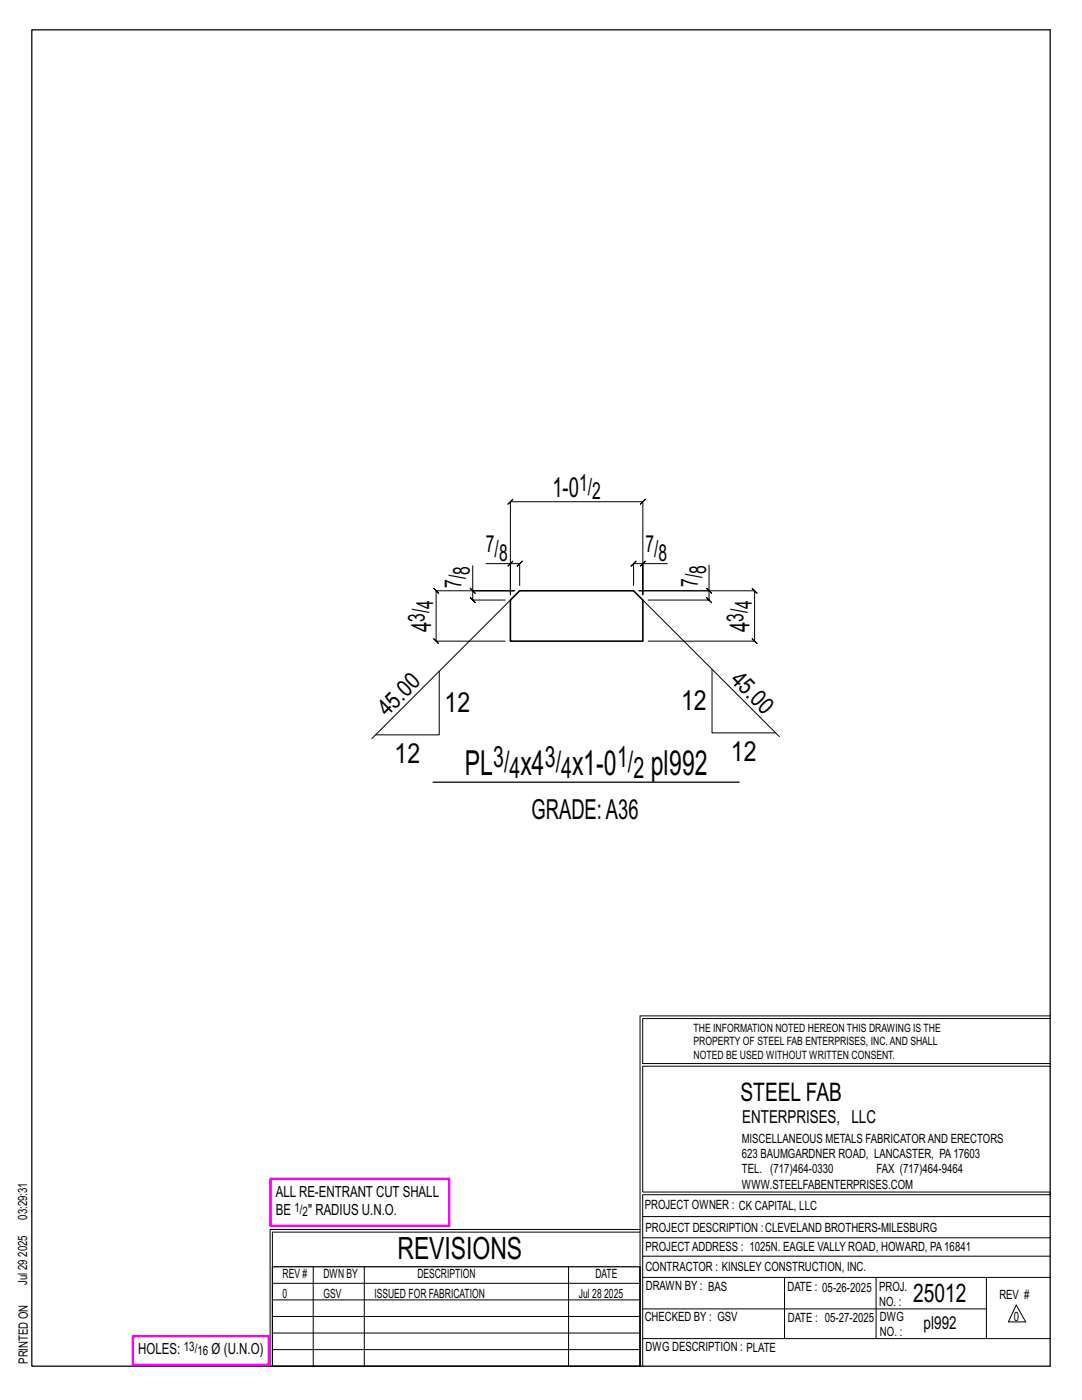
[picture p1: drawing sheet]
<svg xmlns="http://www.w3.org/2000/svg" width="216mm" height="279mm" viewBox="0 0 216 279" stroke-linecap="round" stroke-linejoin="round" font-family="sans-serif">
<defs><g id="words">
<g font-size="6.9">
<text x="92.8" y="154.7">PL</text>
<text x="103.8" y="154.7">x4</text>
<text x="114.2" y="154.7">x1-0</text>
<text x="129.9" y="154.7">pl992</text>
</g>
<text font-size="6.1" x="79.3" y="251.3">REVISIONS</text>
<g font-size="5.9">
<text x="98.4" y="153.1">3/</text>
<text x="101.7" y="155.2">4</text>
<text x="108.7" y="153.1">3/</text>
<text x="112" y="155.2">4</text>
<text x="123.1" y="153.1">1/</text>
<text x="126.4" y="155.2">2</text>
</g>
<g font-size="5.5">
<text x="110.2" y="99.1">1-0</text>
<text x="86" y="126.1" transform="rotate(-90 86 126.1)">4</text>
<text x="149.6" y="126.1" transform="rotate(-90 149.6 126.1)">4</text>
<text x="88.7" y="142.1">12</text>
<text x="135.9" y="141.7">12</text>
<text x="78.7" y="152.3">12</text>
<text x="145.9" y="151.9">12</text>
<text x="106.1" y="163.4">GRADE:A36</text>
</g>
<g font-size="5.1">
<text x="147.8" y="219.8">STEEL FAB</text>
<text x="182.2" y="259.9">25012</text>
</g>
<g font-size="4.7">
<text x="115.5" y="97.9">1/</text>
<text x="118.2" y="99.6">2</text>
<text x="97" y="110.2">7/</text>
<text x="99.6" y="111.9">8</text>
<text x="128.8" y="110.2">7/</text>
<text x="131.4" y="111.9">8</text>
<text x="92.1" y="117.3" transform="rotate(-90 92.1 117.3)">7/</text>
<text x="93.8" y="114.7" transform="rotate(-90 93.8 114.7)">8</text>
<text x="139.2" y="117.1" transform="rotate(-90 139.2 117.1)">7/</text>
<text x="140.9" y="114.5" transform="rotate(-90 140.9 114.5)">8</text>
<text x="84.8" y="124.1" transform="rotate(-90 84.8 124.1)">3/</text>
<text x="86.4" y="121.5" transform="rotate(-90 86.4 121.5)">4</text>
<text x="148.3" y="124.1" transform="rotate(-90 148.3 124.1)">3/</text>
<text x="150" y="121.5" transform="rotate(-90 150 121.5)">4</text>
<text x="145.6" y="135.8" transform="rotate(45 145.6 135.8)">45.0</text>
<text x="77.2" y="143.2" transform="rotate(-45 77.2 143.2)">45.0</text>
</g>
<g font-size="3.6">
<text x="148.1" y="224.1">ENTERPRISES, LLC</text>
<text x="184.3" y="265.2">pl992</text>
</g>
<g font-size="3.1">
<text x="55" y="238.9">ALL RE-ENTRANT CUT SHALL</text>
<text x="55" y="242.5">BE</text>
<text x="61.5" y="242.5">&quot; RADIUS U.N.O.</text>
<text x="27.6" y="270.2">HOLES:</text>
<text x="42.2" y="270.2">Ø (U.N.O)</text>
</g>
<g font-size="2.6">
<text x="58.8" y="241.8">1/</text>
<text x="60.4" y="242.7">2</text>
<text x="36.7" y="269.6">13/</text>
<text x="39.4" y="270.5">16</text>
</g>
<g font-size="2.5">
<text x="148" y="231.2">623 BAUMGARDNER ROAD, LANCASTER, PA17603</text>
<text x="148" y="228.1">MISCELLANEOUS METALS FABRICATORAND ERECTORS</text>
<text x="148" y="237.2">WWW.STEELFABENTERPRISES.COM</text>
<text x="148" y="234.2">TEL. (717)464-0330</text>
<text x="174.9" y="234.2">FAX (717)464-9464</text>
<text x="5.4" y="243.4" transform="rotate(-90 5.4 243.4)">03:29:31</text>
<text x="128.7" y="241.3">PROJECT OWNER : CK CAPITAL, LLC</text>
<text x="128.8" y="246">PROJECT DESCRIPTION :CLEVELAND BROTHERS-MILESBURG</text>
<text x="5.4" y="250.8" transform="rotate(-90 5.4 250.8)">2025</text>
<text x="128.8" y="249.7">PROJECTADDRESS : 1025N. EAGLE VALLY ROAD, HOWARD, PA16841</text>
<text x="5.4" y="256.5" transform="rotate(-90 5.4 256.5)">Jul 29</text>
<text x="56.4" y="255">REV #</text>
<text x="64.5" y="255">DWN BY</text>
<text x="83.3" y="255">DESCRIPTION</text>
<text x="118.8" y="255">DATE</text>
<text x="128.8" y="253.7">CONTRACTOR : KINSLEY CONSTRUCTION, INC.</text>
<text x="128.9" y="257.5">DRAWN BY : BAS</text>
<text x="157.1" y="257.6">DATE : 05-26-2025</text>
<text x="175.4" y="257.7">PROJ.</text>
<text x="56.4" y="259">0</text>
<text x="64.5" y="259">GSV</text>
<text x="74.7" y="259">ISSUED FOR FABRICATION</text>
<text x="115.5" y="259">Jul 28</text>
<text x="120.6" y="259">2025</text>
<text x="128.6" y="263.7">CHECKED BY : GSV</text>
<text x="157.2" y="263.7">DATE : 05-27-2025</text>
<text x="175.4" y="260.7">NO. :</text>
<text x="175.6" y="263.7">DWG</text>
<text x="199.4" y="259.2">REV #</text>
<text x="202.3" y="263.7">0</text>
<text x="128.8" y="269.7">DWG DESCRIPTION : PLATE</text>
<text x="175.6" y="266.7">NO. :</text>
<text x="5.5" y="272.2" transform="rotate(-90 5.5 272.2)">PRINTED ON</text>
</g>
<g font-size="2.3">
<text x="138.4" y="208.6">PROPERTY OF STEEL FAB ENTERPRISES, INC.AND SHALL</text>
<text x="138.4" y="205.9">THE INFORMATION NOTED HEREON THIS DRAWING IS THE</text>
<text x="138.4" y="211.3">NOTED BE USED WITHOUT WRITTEN CONSENT.</text>
</g>
</g></defs>
<g fill="none" stroke="#000" stroke-width=".2">
<path d="M93.8 117.4l1 1zM94.3 112.9v5h8.3h-15.6l-.5-.5 1 1-.5-.5v10.1l-.5-.5 1 1-.5-.5h13.8M94.3 117.9v1.9l-.5-.5 1 1-.5-.5h6.5M97 112.5h4.8v6.2v-18.6l-.5 .5 1-1-.5 .5h26.5l-.5 .5 1-1-.5 .5v18.6v-6.2h4.9M101.3 113l1-1zM101.8 112.5h1.9l-.5 .5 1-1-.5 .5v4.3M101.8 119.8l-27.6 27.6M127.8 113l1-1zM128.3 112.5h-1.9l.5-.5-1 1 .5-.5v4.3M128.3 119.8l27.2 27.2M141 117.4l1 1zM141.5 112.8v5.1h-14h23.1l-.5-.5 1 1-.5-.5v10.1l-.5-.5 1 1-.5-.5h-21.3"/>
<path d="M141.5 117.9v1.9l-.5-.5 1 1-.5-.5h-12.2M87.6 134v12.7h-12.7M142.1 133.6v12.7h12.7M127.7 202.7v70M127.7 202.7h81.8M209.5 203.3h-81.3v9h81.3M209.5 212.8h-81.3v25.1h81.3v.5h-81.3v34.3M54.4 259.4h73.3M54.4 256.1h73.3M62.5 252.8v19.9M72.7 252.8v19.9M113.4 252.8v19.9"/>
<path d="M127.7 245.4h-73.8v27.3M127.7 245.9h-73.3v6.9M128.2 242.8h81.3M128.2 254.9h81.3M128.2 250.7h81.3M128.2 247h81.3M156.5 254.9v12.2M174.8 254.9v12.2M196.8 254.9v12.2M54.4 269.3h73.3M54.4 266h73.3M54.4 262.7h73.3"/>
<path d="M128.2 261.2h68.6M128.2 267.1h81.3M202.8 260.4l1.9 3.4h-3.5z"/>
</g>
<path d="M6.3 6h203.2v266.7h-203.2zM86.4 156.1h61.1M54.4 252.8h73.3v19.9h-73.3z" fill="none" stroke="#000" stroke-width=".25"/>
<path d="M54 235.3h35.6v9.3h-35.6zM26.5 266.7h27.1v5.7h-27.1z" fill="none" stroke="#f0f" stroke-width=".5"/>
<path d="M101.8 119.8l1.9-1.9h22.7l1.9 1.9v8.2h-26.5z" fill="none" stroke="#000" stroke-width=".32"/>
<use href="#words"/>
</svg>
